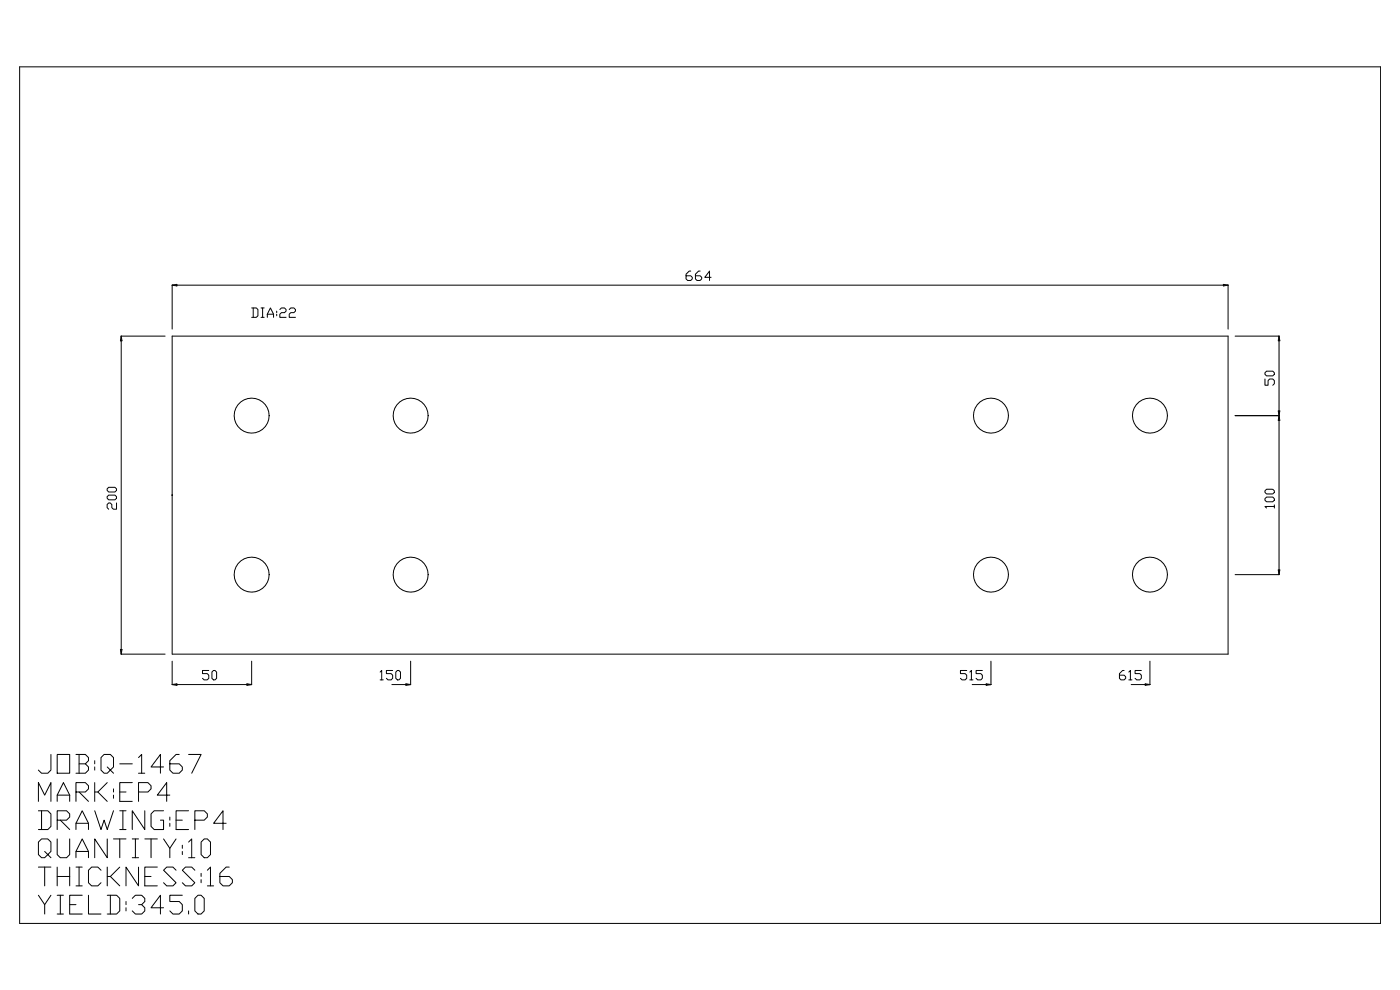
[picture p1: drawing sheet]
<svg xmlns="http://www.w3.org/2000/svg" width="420mm" height="297mm" viewBox="0 0 420 297" stroke-linecap="round" stroke-linejoin="round" font-family="sans-serif">
<g fill="none" stroke="#000" stroke-width=".3">
<path d="M5.9 20h408.1v256.9h-408.1zM51.6 85.5v13.2M51.6 85.5h316.7M51.6 85.5l1.4-.2v.4zM75.5 92.3h1.4l.4 .5v1.9l-.4 .5h-1.4M75.9 92.3v2.9M78.3 92.3h.9M78.3 95.2h.9M78.8 92.3v2.9M80.2 95.2v-1l.9-1.9 .9 1.9v1M80.2 94.2h1.8M83 93.3v.5"/>
<path d="M83 94.2v.5M83.9 92.8l.5-.5h.9l.5 .5v.5l-.5 .5h-.9l-.5 .4v1h1.9M86.7 92.8l.5-.5h.9l.5 .5v.5l-.5 .5h-.9l-.5 .4v1h1.9M207.1 81.3h-.4l-1 .9v1.4l.5 .5h.9l.5-.5v-.4l-.5-.5h-1.4M210 81.3h-.5l-.9 .9v1.4l.4 .5h1l.4-.5v-.4l-.4-.5h-1.4M213.2 83.2h-1.8l1.4-1.9v2.8M366.9 85.3l1.4 .2-1.4 .2zM368.3 85.5v13.2M36.3 100.8h13.2M36.3 100.8v95.3M36.3 100.8l.3 1.4h-.5zM51.6 100.8h316.7v95.3h-316.7z"/>
<path d="M370.4 100.8h13.2M379.4 113.6v1.9h.9v-1.4l.5-.5h.9l.5 .5v1l-.5 .4M379.4 111.8l.4-.5h1.9l.5 .5v.4l-.5 .5h-1.9l-.4-.5zM383.6 100.8l.2 1.4h-.5zM383.6 100.8v71.5M370.4 124.6h13.2M383.3 123.2h.5l-.5 2.8h.5zM32.1 146.6l.5-.5h1.9l.4 .5v.5l-.4 .4h-1.9l-.5-.4zM32.6 148.5h1.9l.4 .4v.5l-.4 .5h-1.9l-.5-.5v-.5zM34.9 150.8v1.9h-.9l-.5-.5v-.9l-.4-.5h-.5l-.5 .5v.9l.5 .5M51.6 148.5h.1M51.7 148.5h-.1"/>
<path d="M379.4 149.5l.4-.4h1.9l.5 .4v.5l-.5 .5h-1.9l-.4-.5zM379.4 147.2l.4-.5h1.9l.5 .5v.4l-.5 .5h-1.9l-.4-.5zM382.2 151.9h-2.8l.4 .4M382.2 151.4v.9M370.4 172.3h13.2M383.3 170.9h.5l-.2 1.4zM36.1 194.7h.5l-.3 1.4zM36.3 196.1h13.2M51.6 198.3v7M75.5 198.3v7M123.2 198.3v7M297.2 198.3v7"/>
<path d="M344.9 198.3v7M51.6 205.3l1.4-.3v.5zM51.6 205.3h23.9M62.6 201.1h-1.9v.9h1.4l.5 .5v.9l-.5 .5h-.9l-.5-.5M63.6 201.5l.4-.4h.5l.5 .4v1.9l-.5 .5h-.5l-.4-.5zM74.1 205l1.4 .3-1.4 .2zM114 201.5l.5-.4v2.8M114 203.9h.9M117.5 205.3h5.7M117.8 201.1h-1.9v.9h1.4l.5 .5v.9l-.5 .5h-1l-.4-.5M119.2 201.1h.4l.5 .4v1.9l-.5 .5h-.4l-.5-.5v-1.9zM121.7 205l1.5 .3-1.5 .2z"/>
<path d="M289.9 201.1h-1.9v.9h1.4l.5 .5v.9l-.5 .5h-.9l-.5-.5M290.8 201.5l.5-.4v2.8M290.8 203.9h1M291.6 205.3h5.6M294.6 201.1h-1.9v.9h1.4l.5 .5v.9l-.5 .5h-.9l-.5-.5M295.8 205l1.4 .3-1.4 .2zM337.1 201.1h-.4l-1 .9v1.4l.5 .5h.9l.5-.5v-.5l-.5-.4h-1.4M338.5 201.5l.5-.4v2.8M338.5 203.9h1M339.2 205.3h5.7M342.3 201.1h-1.9v.9h1.4l.5 .5v.9l-.5 .5h-.9l-.5-.5M343.5 205l1.4 .3-1.4 .2z"/>
<path d="M15.3 226.2v4.7l-1 1h-1.8l-1-1M17.1 226.2h3.8v5.7h-3.8zM17.1 238.4h3.8M22.8 237.5h2.8l.9-1v-.9l-.9-.9h-2.8v5.6M22.8 226.2h2.8l.9 1v.9l-.9 .9M23.7 229h1.9l.9 1v.9l-.9 1h-2.8M23.7 226.2v5.7M23.7 237.5l2.8 2.8M28.4 228.1v.9M28.4 230v.9M28.4 234.7v5.6M29.3 237.5l2.9 2.8"/>
<path d="M32.2 234.7l-2.9 2.8h-.9M32.2 230l.9 .9-.9 1h-1l-.9-1v-3.7l.9-1h1.9l.9 1v2.8l-.9 .9 .9 1M34 236.5v1M34 238.4v1M35.9 237.5h1.9M35.9 229h3.8M39.7 234.7h-3.8v5.6h3.8M41.5 237.5h2.9l.9-1v-.9l-.9-.9h-2.9v5.6M41.5 227.2l1-1v5.7M41.5 231.9h1.9M49.1 230h-3.8l2.8-3.8v5.7M50.9 238.4h-3.7l2.8-3.7v5.6"/>
<path d="M53.7 226.2h-.9l-1.9 1.9v2.8l1 1h1.8l1-1v-.9l-1-1h-2.8M56.6 226.2h3.7l-2.8 5.7M11.5 243.1h2.8l1 1v3.7l-1 .9h-2.8M11.5 240.3v-5.6l1.9 3.7 1.9-3.7v5.6M12.5 243.1v5.6M13.4 255.3l.9 1-.9 .9h-.9l-1-.9v-3.8l1-.9h1.8l1 .9v2.8l-1 1 1 .9M17.1 251.6v4.7l1 .9h1.9l.9-.9v-4.7M17.1 245.9h2.9l.9-.9v-.9l-.9-1h-2.9v5.6M17.1 240.3v-1.9l1.9-3.7 1.9 3.7v1.9M18.1 245.9l2.8 2.8M22.8 257.2v-1.9l1.9-3.7 1.8 3.7v1.9M22.8 248.7v-1.8l1.9-3.8 1.8 3.8v1.8"/>
<path d="M22.8 255.3h3.7M22.8 246.9h3.7M28.4 243.1l1.9 5.6 .9-2.8 1 2.8 1.8-5.6M32.2 251.6v5.6l-3.8-5.6v5.6M34 251.6h3.8M35.9 251.6v5.6M35.9 243.1h1.9M35.9 248.7h1.9M36.9 243.1v5.6M39.7 251.6h1.8M39.7 257.2h1.8M40.6 251.6v5.6"/>
<path d="M43.4 243.1v5.6l-3.7-5.6v5.6M43.4 251.6h3.8M45.3 251.6v5.6M49.1 251.6l1.8 2.8v2.8M49.1 243.1h-2.9l-.9 1v3.7l.9 .9h2.9v-2.8h-1M50.9 245v.9M50.9 246.9v.9M52.8 251.6l-1.9 2.8M52.8 245.9h1.9M54.7 253.4v1M54.7 255.3v1M56.6 252.5l.9-.9v5.6"/>
<path d="M56.6 243.1h-3.8v5.6h3.8M56.6 257.2h1.8M58.4 245.9h2.8l1-.9v-.9l-1-1h-2.8v5.6M61.2 251.6h1l.9 .9v3.8l-.9 .9h-1l-.9-.9v-3.8zM67.8 246.9h-3.7l2.8-3.8v5.6M11.5 268.4l1.9 2.9v2.8M11.5 260h3.8M13.4 260v5.6M15.3 268.4l-1.9 2.9M17.1 268.4h1.9M17.1 274.1h1.9M17.1 260v5.6"/>
<path d="M17.1 262.8h3.8M18.1 268.4v5.7M20.9 271.3h1.9M20.9 260v5.6M22.8 260h1.9M22.8 265.6h1.9M23.7 260v5.6M24.7 268.4h-3.8v5.7h3.8M26.5 268.4v5.7h3.8M30.3 260.9l-1-.9h-1.8l-1 .9v3.8l1 .9h1.8l1-.9M32.2 268.4h2.8l.9 1v3.7l-.9 1h-2.8M32.2 260v5.6"/>
<path d="M33.1 268.4v5.7M33.1 262.8l2.8 2.8M35.9 260l-2.8 2.8h-.9M37.8 270.3v1M37.8 272.2v.9M39.7 269.4l.9-1h1.9l.9 1v.9l-.9 1h-1M41.5 260v5.6l-3.7-5.6v5.6M42.5 271.3l.9 .9v.9l-.9 1h-1.9l-.9-1M43.4 262.8h1.9M47.2 260h-3.8v5.6h3.8M49.1 272.2h-3.8l2.8-3.8v5.7M52.8 260.9l-.9-.9h-1.9l-.9 .9 3.7 3.8-.9 .9h-1.9l-.9-.9"/>
<path d="M54.7 268.4h-3.8v1.9h2.8l1 1v1.8l-1 1h-1.8l-1-1M56.6 273.1v1M58.4 269.4l1-1h.9l.9 1v3.7l-.9 1h-.9l-1-1zM58.4 260.9l-.9-.9h-1.9l-.9 .9 3.7 3.8-.9 .9h-1.9l-.9-.9M60.3 261.9v.9M60.3 263.8v.9M62.2 260.9l.9-.9v5.6M62.2 265.6h1.9M68.8 260h-1l-1.9 1.9v2.8l1 .9h1.9l.9-.9v-.9l-.9-1h-2.9"/>
<circle cx="75.5" cy="124.6" r="5.2"/>
<circle cx="123.2" cy="124.6" r="5.2"/>
<circle cx="297.2" cy="124.6" r="5.2"/>
<circle cx="344.9" cy="124.6" r="5.2"/>
<circle cx="51.6" cy="148.5" r=".05"/>
<circle cx="75.5" cy="172.3" r="5.2"/>
<circle cx="123.2" cy="172.3" r="5.2"/>
<circle cx="297.2" cy="172.3" r="5.2"/>
<circle cx="344.9" cy="172.3" r="5.2"/>
</g>
</svg>
